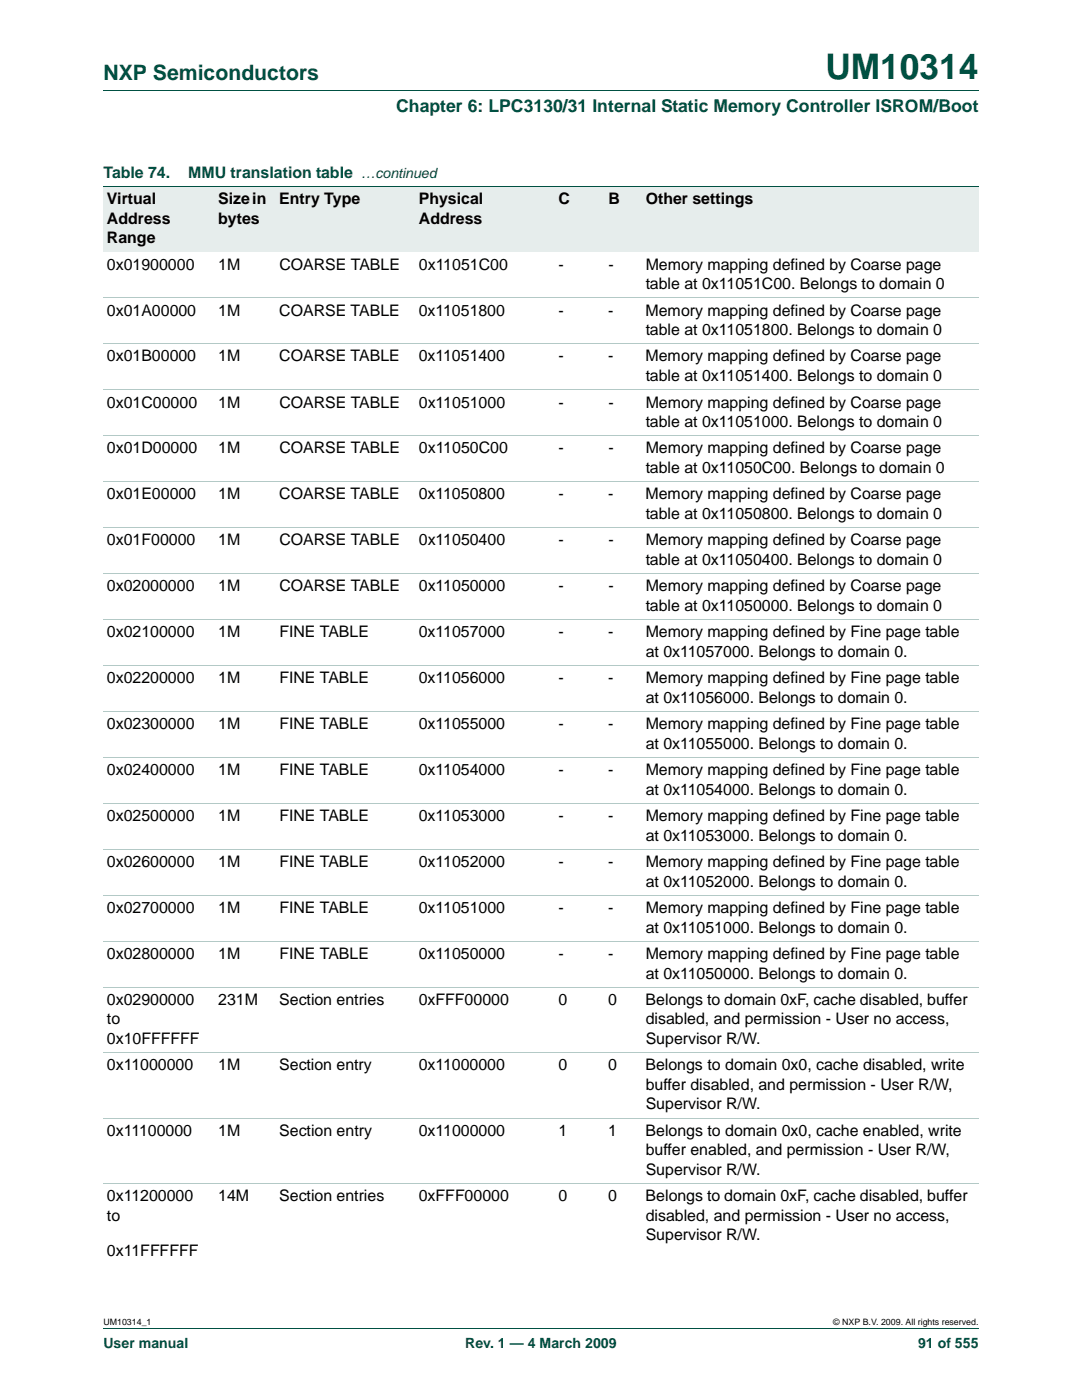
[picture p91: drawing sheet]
<svg xmlns="http://www.w3.org/2000/svg" width="216mm" height="279mm" viewBox="0 0 216 279" stroke-linecap="round" stroke-linejoin="round" font-family="sans-serif">
<defs><g id="words">
<text font-size="7" fill="#005042" x="164.7" y="15.8">UM10314</text>
<text font-size="4.2" fill="#005042" x="20.6" y="16">NXP Semiconductors</text>
<text font-size="3.5" fill="#005042" x="79" y="22.3">Chapter 6: LPC3130/31 Internal Static Memory Controller ISROM/Boot</text>
<g font-size="3.2" fill="#005042">
<text x="20.6" y="35.5">Table 74.</text>
<text x="37.6" y="35.5">MMU translation table</text>
</g>
<g font-size="3.2">
<text x="21.3" y="40.7">Virtual</text>
<text x="43.5" y="40.7">Size in</text>
<text x="55.7" y="40.7">Entry Type</text>
<text x="83.6" y="40.7">Physical</text>
<text x="111.5" y="40.7">C</text>
<text x="121.4" y="40.7">B</text>
<text x="128.8" y="40.7">Other settings</text>
<text x="21.3" y="44.6">Address</text>
<text x="43.5" y="44.6">bytes</text>
<text x="83.6" y="44.6">Address</text>
<text x="21.3" y="53.8">0x01900000</text>
<text x="21.3" y="48.5">Range</text>
<text x="43.6" y="53.8">1M</text>
<text x="55.7" y="53.8">COARSE TABLE</text>
<text x="83.6" y="53.8">0x11051C00</text>
<text x="111.5" y="53.8">-</text>
<text x="121.4" y="53.8">-</text>
<text x="128.8" y="53.8">Memory mapping defined by Coarse page</text>
<text x="128.8" y="57.7">table at 0x11051C00. Belongs to domain 0</text>
<text x="21.3" y="63">0x01A00000</text>
<text x="43.5" y="63">1M</text>
<text x="55.7" y="63">COARSE TABLE</text>
<text x="83.6" y="63">0x11051800</text>
<text x="111.4" y="63">-</text>
<text x="121.4" y="63">-</text>
<text x="128.8" y="63">Memory mapping defined by Coarse page</text>
<text x="128.8" y="66.8">table at 0x11051800. Belongs to domain 0</text>
<text x="21.3" y="72.1">0x01B00000</text>
<text x="43.5" y="72.1">1M</text>
<text x="55.7" y="72.1">COARSE TABLE</text>
<text x="83.6" y="72.1">0x11051400</text>
<text x="111.4" y="72.1">-</text>
<text x="121.4" y="72.1">-</text>
<text x="128.8" y="72.1">Memory mapping defined by Coarse page</text>
<text x="128.8" y="76">table at 0x11051400. Belongs to domain 0</text>
<text x="21.3" y="81.3">0x01C00000</text>
<text x="43.6" y="81.3">1M</text>
<text x="55.7" y="81.3">COARSE TABLE</text>
<text x="83.6" y="81.3">0x11051000</text>
<text x="111.5" y="81.3">-</text>
<text x="121.4" y="81.3">-</text>
<text x="128.9" y="81.3">Memory mapping defined by Coarse page</text>
<text x="128.8" y="85.2">table at 0x11051000. Belongs to domain 0</text>
<text x="21.3" y="90.5">0x01D00000</text>
<text x="43.6" y="90.5">1M</text>
<text x="55.7" y="90.5">COARSE TABLE</text>
<text x="83.6" y="90.5">0x11050C00</text>
<text x="111.5" y="90.5">-</text>
<text x="121.4" y="90.5">-</text>
<text x="128.8" y="94.4">table at 0x11050C00. Belongs to domain 0</text>
<text x="128.8" y="90.5">Memory mapping defined by Coarse page</text>
<text x="21.3" y="99.7">0x01E00000</text>
<text x="43.5" y="99.7">1M</text>
<text x="55.7" y="99.7">COARSE TABLE</text>
<text x="83.6" y="99.7">0x11050800</text>
<text x="111.4" y="99.7">-</text>
<text x="121.4" y="99.7">-</text>
<text x="128.8" y="99.7">Memory mapping defined by Coarse page</text>
<text x="128.8" y="103.6">table at 0x11050800. Belongs to domain 0</text>
<text x="21.3" y="108.8">0x01F00000</text>
<text x="43.6" y="108.8">1M</text>
<text x="55.7" y="108.8">COARSE TABLE</text>
<text x="83.6" y="108.8">0x11050400</text>
<text x="111.5" y="108.8">-</text>
<text x="121.4" y="108.8">-</text>
<text x="128.8" y="112.7">table at 0x11050400. Belongs to domain 0</text>
<text x="128.9" y="108.8">Memory mapping defined by Coarse page</text>
<text x="21.3" y="118">0x02000000</text>
<text x="43.6" y="118">1M</text>
<text x="55.7" y="118">COARSE TABLE</text>
<text x="83.6" y="118">0x11050000</text>
<text x="111.5" y="118">-</text>
<text x="121.4" y="118">-</text>
<text x="128.9" y="118">Memory mapping defined by Coarse page</text>
<text x="128.8" y="121.9">table at 0x11050000. Belongs to domain 0</text>
<text x="21.3" y="127.2">0x02100000</text>
<text x="43.6" y="127.2">1M</text>
<text x="55.7" y="127.2">FINE TABLE</text>
<text x="83.6" y="127.2">0x11057000</text>
<text x="111.5" y="127.2">-</text>
<text x="121.4" y="127.2">-</text>
<text x="128.8" y="127.2">Memory mapping defined by Fine page table</text>
<text x="128.8" y="131.1">at 0x11057000. Belongs to domain 0.</text>
<text x="21.3" y="136.4">0x02200000</text>
<text x="43.6" y="136.4">1M</text>
<text x="55.7" y="136.4">FINE TABLE</text>
<text x="83.6" y="136.4">0x11056000</text>
<text x="111.5" y="136.4">-</text>
<text x="121.4" y="136.4">-</text>
<text x="128.8" y="136.4">Memory mapping defined by Fine page table</text>
<text x="128.8" y="140.2">at 0x11056000. Belongs to domain 0.</text>
<text x="21.3" y="145.5">0x02300000</text>
<text x="43.6" y="145.5">1M</text>
<text x="55.7" y="145.5">FINE TABLE</text>
<text x="83.6" y="145.5">0x11055000</text>
<text x="111.5" y="145.5">-</text>
<text x="121.4" y="145.5">-</text>
<text x="128.8" y="145.5">Memory mapping defined by Fine page table</text>
<text x="128.8" y="149.4">at 0x11055000. Belongs to domain 0.</text>
<text x="21.3" y="154.7">0x02400000</text>
<text x="43.6" y="154.7">1M</text>
<text x="55.7" y="154.7">FINE TABLE</text>
<text x="83.6" y="154.7">0x11054000</text>
<text x="111.5" y="154.7">-</text>
<text x="121.4" y="154.7">-</text>
<text x="128.8" y="154.7">Memory mapping defined by Fine page table</text>
<text x="128.8" y="158.6">at 0x11054000. Belongs to domain 0.</text>
<text x="21.3" y="163.9">0x02500000</text>
<text x="43.6" y="163.9">1M</text>
<text x="55.7" y="163.9">FINE TABLE</text>
<text x="83.6" y="163.9">0x11053000</text>
<text x="111.5" y="163.9">-</text>
<text x="121.4" y="163.9">-</text>
<text x="128.8" y="163.9">Memory mapping defined by Fine page table</text>
<text x="128.8" y="167.8">at 0x11053000. Belongs to domain 0.</text>
<text x="21.3" y="173.1">0x02600000</text>
<text x="43.6" y="173.1">1M</text>
<text x="55.7" y="173.1">FINE TABLE</text>
<text x="83.6" y="173.1">0x11052000</text>
<text x="111.5" y="173.1">-</text>
<text x="121.4" y="173.1">-</text>
<text x="128.8" y="173.1">Memory mapping defined by Fine page table</text>
<text x="128.8" y="176.9">at 0x11052000. Belongs to domain 0.</text>
<text x="21.3" y="182.2">0x02700000</text>
<text x="43.6" y="182.2">1M</text>
<text x="55.7" y="182.2">FINE TABLE</text>
<text x="83.6" y="182.2">0x11051000</text>
<text x="111.5" y="182.2">-</text>
<text x="121.4" y="182.2">-</text>
<text x="128.8" y="182.2">Memory mapping defined by Fine page table</text>
<text x="21.3" y="191.4">0x02800000</text>
<text x="43.6" y="191.4">1M</text>
<text x="55.7" y="191.4">FINE TABLE</text>
<text x="83.6" y="191.4">0x11050000</text>
<text x="111.5" y="191.4">-</text>
<text x="121.4" y="191.4">-</text>
<text x="128.8" y="191.4">Memory mapping defined by Fine page table</text>
<text x="128.8" y="186.1">at 0x11051000. Belongs to domain 0.</text>
<text x="128.8" y="195.3">at 0x11050000. Belongs to domain 0.</text>
<text x="21.3" y="200.6">0x02900000</text>
<text x="43.5" y="200.6">231M</text>
<text x="55.7" y="200.6">Section entries</text>
<text x="83.6" y="200.6">0xFFF00000</text>
<text x="111.4" y="200.6">0</text>
<text x="121.4" y="200.6">0</text>
<text x="128.8" y="200.6">Belongs to domain 0xF, cache disabled, buffer</text>
<text x="21.3" y="204.4">to</text>
<text x="21.3" y="208.3">0x10FFFFFF</text>
<text x="128.8" y="204.4">disabled, and permission - User no access,</text>
<text x="128.8" y="208.3">Supervisor R/W.</text>
<text x="21.3" y="213.6">0x11000000</text>
<text x="43.5" y="213.6">1M</text>
<text x="55.7" y="213.6">Section entry</text>
<text x="83.5" y="213.6">0x11000000</text>
<text x="111.4" y="213.6">0</text>
<text x="121.3" y="213.6">0</text>
<text x="128.8" y="213.6">Belongs to domain 0x0, cache disabled, write</text>
<text x="128.8" y="217.5">buffer disabled, and permission - User R/W,</text>
<text x="128.8" y="221.4">Supervisor R/W.</text>
<text x="21.3" y="226.7">0x11100000</text>
<text x="43.5" y="226.7">1M</text>
<text x="55.7" y="226.7">Section entry</text>
<text x="83.6" y="226.7">0x11000000</text>
<text x="111.5" y="226.7">1</text>
<text x="121.4" y="226.7">1</text>
<text x="128.8" y="226.7">Belongs to domain 0x0, cache enabled, write</text>
<text x="128.8" y="230.6">buffer enabled, and permission - User R/W,</text>
<text x="21.3" y="239.7">0x11200000</text>
<text x="43.5" y="239.7">14M</text>
<text x="55.7" y="239.7">Section entries</text>
<text x="83.6" y="239.7">0xFFF00000</text>
<text x="111.5" y="239.7">0</text>
<text x="121.4" y="239.7">0</text>
<text x="128.8" y="239.7">Belongs to domain 0xF, cache disabled, buffer</text>
<text x="128.8" y="234.4">Supervisor R/W.</text>
<text x="21.3" y="243.6">to</text>
<text x="128.8" y="243.6">disabled, and permission - User no access,</text>
<text x="21.3" y="250.7">0x11FFFFFF</text>
<text x="128.8" y="247.5">Supervisor R/W.</text>
</g>
<g font-size="2.8" fill="#005042">
<text x="72.1" y="35.5">…continued</text>
<text x="20.6" y="269.1">User manual</text>
<text x="92.8" y="269.1">Rev. 1 — 4 March 2009</text>
<text x="183.2" y="269.1">91 of 555</text>
</g>
<g font-size="1.8">
<text x="20.6" y="264.5">UM10314_1</text>
<text x="166.3" y="264.5">© NXP B.V. 2009. All rights reserved.</text>
</g>
</g></defs>
<path d="M20.6 18.2h174.7M20.6 265.1h174.7" fill="none" stroke="#005042" stroke-width=".2"/>
<g fill="#e6edec">
<path d="M20.6 37.2h22.2v13.1h-22.2z"/>
<path d="M42.8 37.2h12.2v13.1h-12.2z"/>
<path d="M55 37.2h27.9v13.1h-27.9z"/>
<path d="M82.9 37.2h27.9v13.1h-27.9z"/>
<path d="M110.8 37.2h9.9v13.1h-9.9z"/>
<path d="M120.7 37.2h7.4v13.1h-7.4z"/>
<path d="M128.1 37.2h67.2v13.1h-67.2z"/>
</g>
<path d="M20.6 37.2h174.7" fill="none" stroke="#005042" stroke-width=".2"/>
<g fill="none" stroke="#b3c9c6" stroke-width=".2">
<path d="M20.6 59.4h174.7M20.6 68.6h174.7M20.6 77.8h174.7M20.6 87h174.7M20.6 96.1h174.7M20.6 105.3h174.7M20.6 114.5h174.7M20.6 123.7h174.7M20.6 132.8h174.7M20.6 142h174.7M20.6 151.2h174.7M20.6 160.3h174.7"/>
<path d="M20.6 169.5h174.7M20.6 178.7h174.7M20.6 187.9h174.7M20.6 197h174.7M20.6 210.1h174.7M20.6 223.1h174.7M20.6 236.2h174.7"/>
</g>
<use href="#words"/>
</svg>
